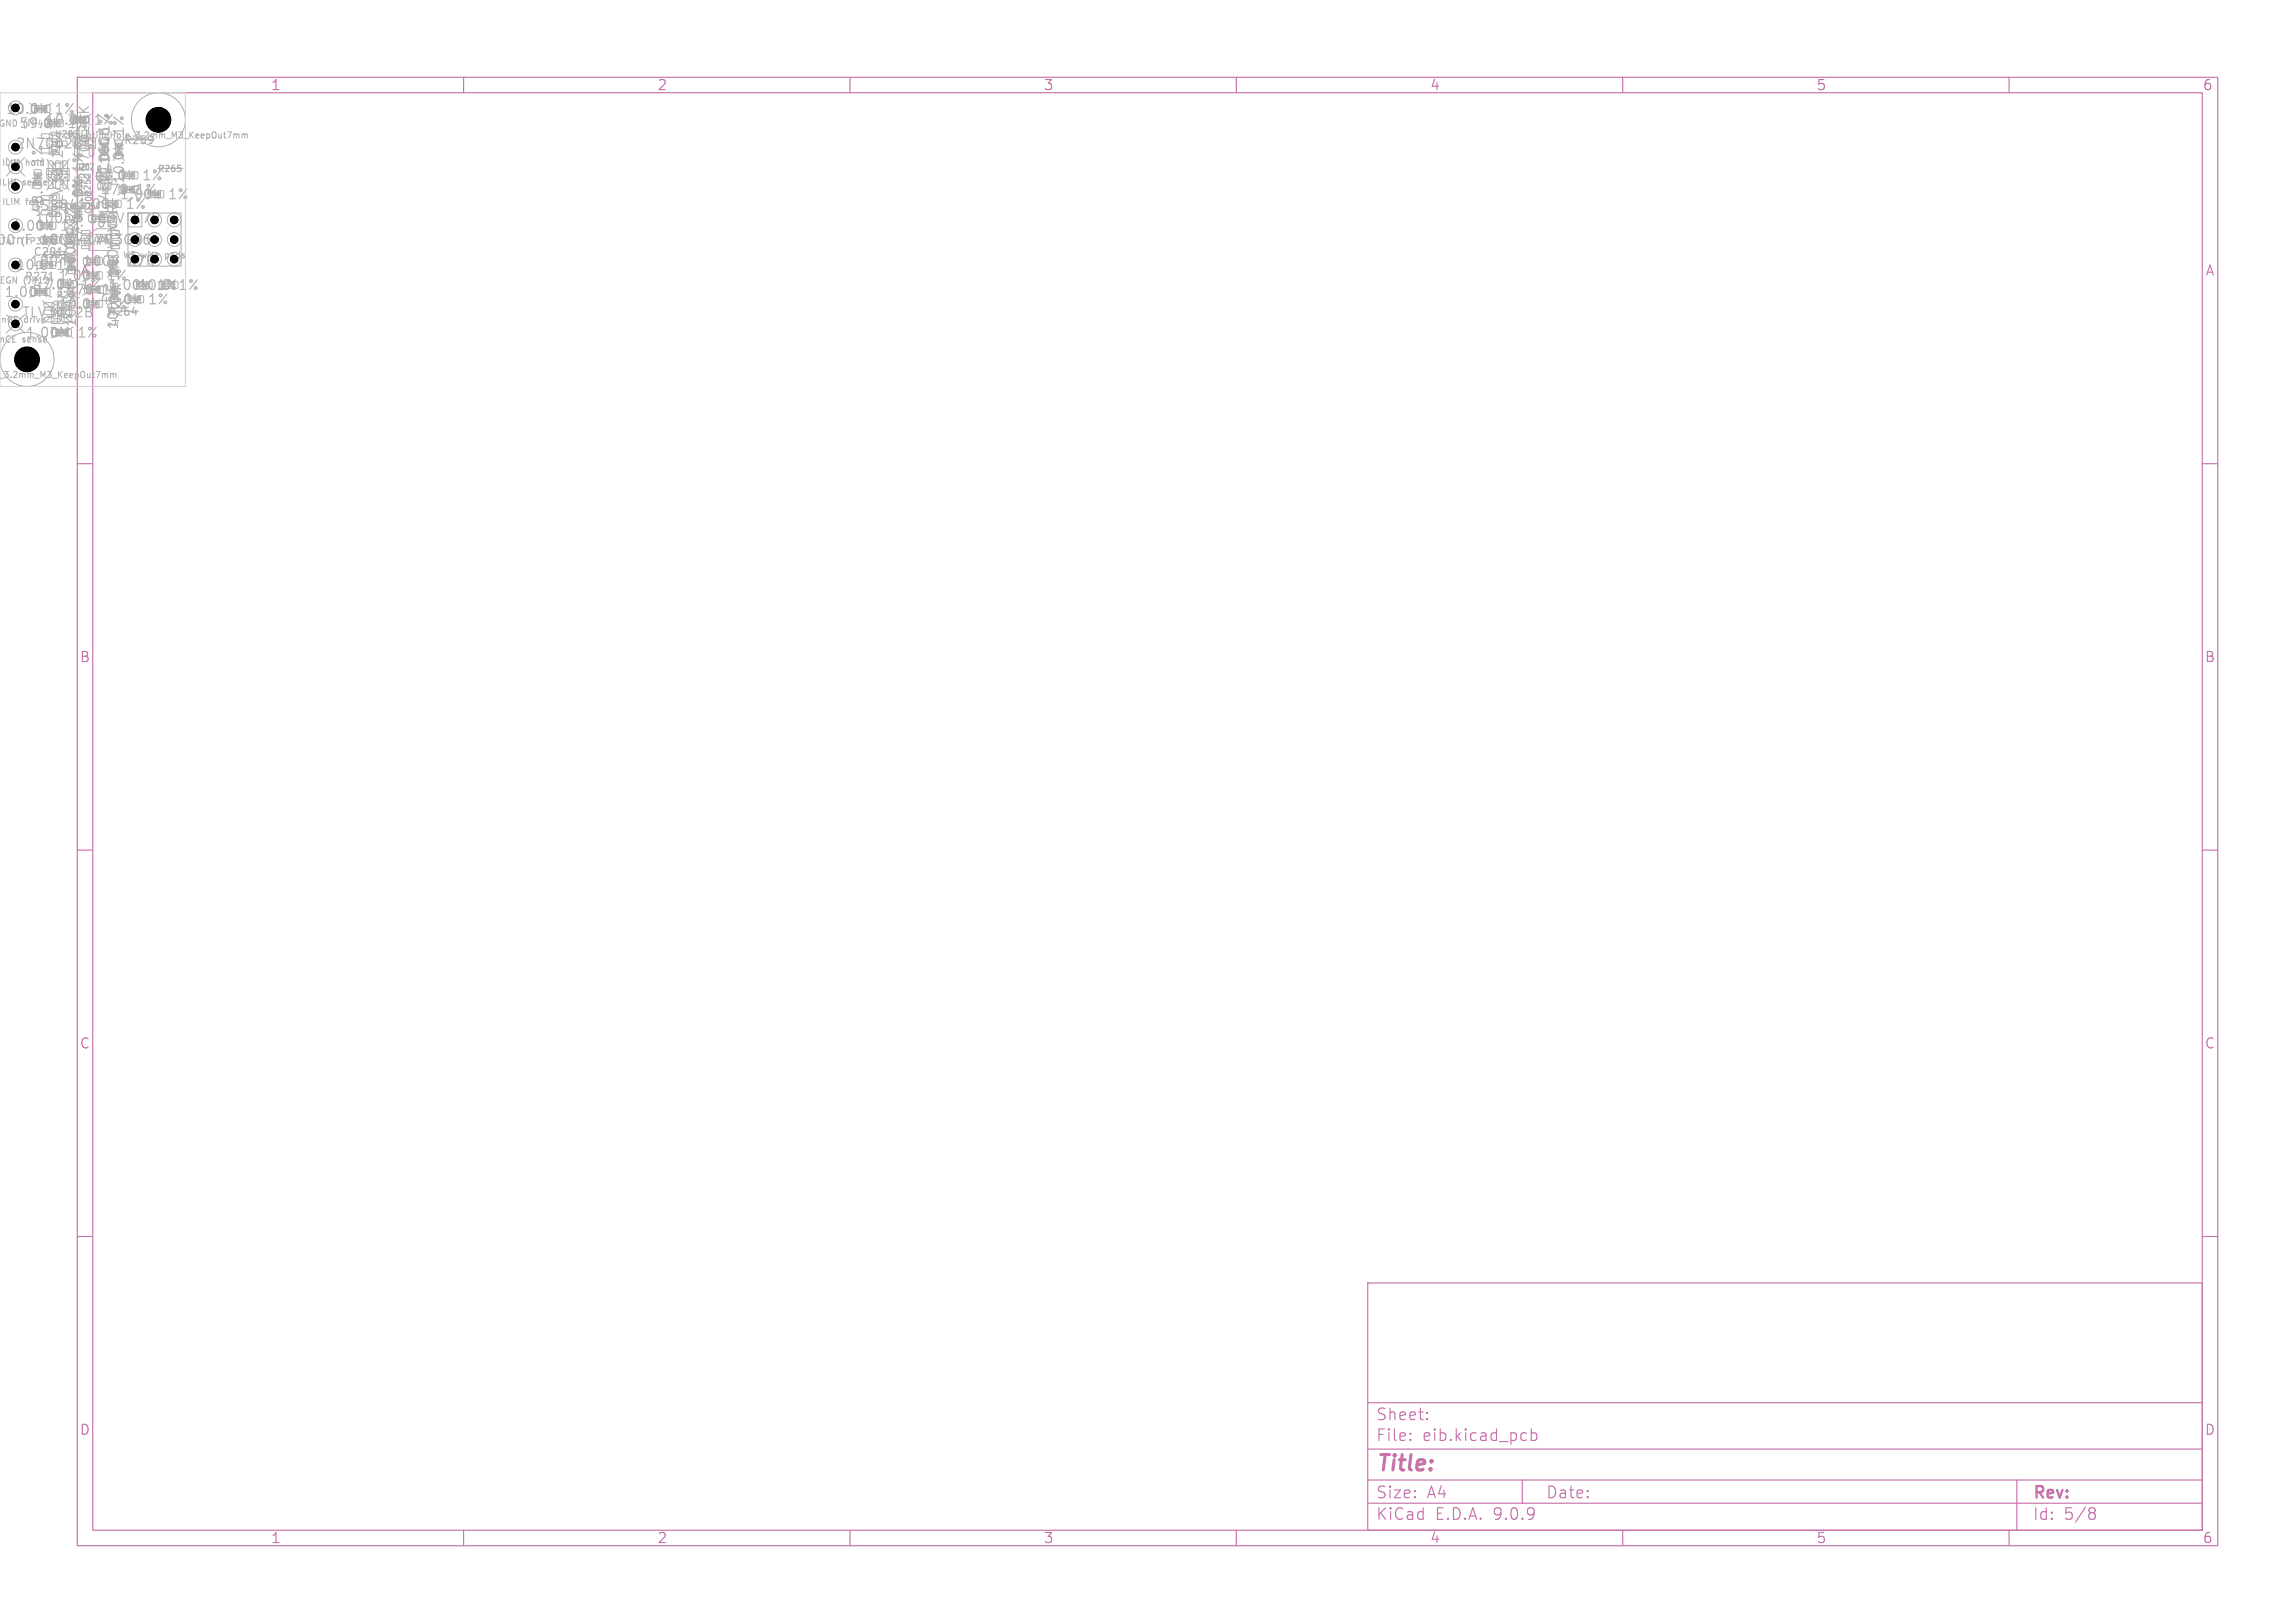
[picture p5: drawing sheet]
<svg xmlns="http://www.w3.org/2000/svg" width="297mm" height="210mm" viewBox="0 0 297 210" stroke-linecap="round" stroke-linejoin="round" font-family="sans-serif">
<defs><g id="words">
<text font-size="2.8" fill="#c872ab" x="178" y="190.9">Title:</text>
<g font-size="2.1" fill="#c872ab">
<text x="178" y="184">Sheet:</text>
<text x="178" y="186.7">File:</text>
<text x="184.1" y="186.7">eib.kicad_pcb</text>
<text x="178" y="196.9">KiCad</text>
<text x="178" y="194.1">Size:</text>
<text x="184.7" y="194.1">A4</text>
<text x="185.7" y="196.9">E.D.A.</text>
<text x="193.3" y="196.9">9.0.9</text>
<text x="200" y="194.1">Date:</text>
<text x="263" y="194.3">Rev:</text>
<text x="263" y="196.9">Id:</text>
<text x="267.1" y="196.9">5/8</text>
</g>
<g font-size="1.8" fill="#c872ab">
<text x="35" y="11.9">1</text>
<text x="85" y="11.9">2</text>
<text x="135" y="11.9">3</text>
<text x="185" y="11.9">4</text>
<text x="235" y="11.9">5</text>
<text x="285" y="11.9">6</text>
<text x="285.4" y="35.9">A</text>
<text x="10.3" y="85.9">B</text>
<text x="285.3" y="85.9">B</text>
<text x="10.3" y="135.9">C</text>
<text x="285.3" y="135.9">C</text>
<text x="10.3" y="185.9">D</text>
<text x="285.3" y="185.9">D</text>
<text x="35" y="199.9">1</text>
<text x="85" y="199.9">2</text>
<text x="135" y="199.9">3</text>
<text x="185" y="199.9">4</text>
<text x="235" y="199.9">5</text>
<text x="285" y="199.9">6</text>
</g>
<g font-size="1.8">
<text x=".7" y="14.9">10.0k</text>
<text x="2" y="19.4">2N7002BK</text>
<text x="17.4" y="29.1">X7R</text>
<text x="1.5" y="30.1">1.00k</text>
<text x="6.3" y="31.9">SN74LVC3G06</text>
<text x="16.7" y="34.6">X7R</text>
</g>
<g font-size="1.8" fill="#afafaf">
<text x="2.4" y="16.8">59.0k</text>
<text x="5.8" y="16.3">10.0k</text>
<text x="7.2" y="14.9">1%</text>
<text x="8.9" y="16.8">1%</text>
<text x="12.2" y="16.3">1%</text>
<text x="16.2" y="17.4" transform="rotate(-90 16.2 17.4)">1%</text>
<text x="5.7" y="21.3" transform="rotate(-90 5.7 21.3)">1%</text>
<text x="11.8" y="23.6" transform="rotate(-90 11.8 23.6)">2N7002BK</text>
<text x="12.1" y="23.5">47.0k</text>
<text x="16.2" y="23.9" transform="rotate(-90 16.2 23.9)">10.0k</text>
<text x="18.5" y="23.5">1%</text>
<text x="3.9" y="27.4">BSS84</text>
<text x="4.5" y="29.1">100nF</text>
<text x="5.7" y="27.7" transform="rotate(-90 5.7 27.7)">48.7k</text>
<text x="8.4" y="27.3" transform="rotate(-90 8.4 27.3)">TLV3012B</text>
<text x="9.9" y="27.2">1.00k</text>
<text x="9.9" y="28.9" transform="rotate(-90 9.9 28.9)">1%</text>
<text x="10" y="29.5" transform="rotate(-90 10 29.5)">X7R</text>
<text x="10.9" y="25.6" transform="rotate(-90 10.9 25.6)">1% 1%</text>
<text x="11" y="28.7" transform="rotate(-90 11 28.7)">47.0k</text>
<text x="11.5" y="29.1">100V</text>
<text x="12.9" y="25.4">470</text>
<text x="14.4" y="29.7" transform="rotate(-90 14.4 29.7)">SN74LVC1G061%</text>
<text x="14.4" y="24.1" transform="rotate(-90 14.4 24.1)">10.0M</text>
<text x="15.4" y="26">1.00k</text>
<text x="15.5" y="29.8" transform="rotate(-90 15.5 29.8)">X7R</text>
<text x="16.4" y="27.2">1%</text>
<text x="17.7" y="25.4">1%</text>
<text x="21.9" y="26">1%</text>
<text x="-.7" y="31.9">00nF</text>
<text x="2" y="35.1">10.0</text>
<text x="3.8" y="34.6">100nF</text>
<text x="5.3" y="31.9">100V</text>
<text x="7.4" y="35.1">1%</text>
<text x="7.9" y="30.1">1%</text>
<text x="10" y="35.4" transform="rotate(-90 10 35.4)">100V</text>
<text x="10.3" y="35.9">A</text>
<text x="10.8" y="34.6">100V</text>
<text x="11.2" y="31.9">X7R</text>
<text x="15.5" y="35.7" transform="rotate(-90 15.5 35.7)">100V</text>
<text x="15.6" y="36" transform="rotate(-90 15.6 36)">1%</text>
<text x=".5" y="38.6">1.00M</text>
<text x="2.8" y="41.3">TLV3012B</text>
<text x="4.1" y="37.6">47.0k</text>
<text x="7.4" y="38.6">1%</text>
<text x="7.5" y="36.5">1.00k</text>
<text x="7.5" y="40.2">10.0k</text>
<text x="8.4" y="38.3">470</text>
<text x="10.6" y="37.6">1% 1.00k10.0</text>
<text x="12.8" y="39.6">47.0k</text>
<text x="13.2" y="38.3">1%</text>
<text x="13.9" y="36.5">1%</text>
<text x="13.9" y="40.2">1%</text>
<text x="19.3" y="39.6">1%</text>
<text x="20.4" y="37.7">1%1%</text>
<text x="3.3" y="43.9">1.00M</text>
<text x="10" y="42.4" transform="rotate(-90 10 42.4)">100nF</text>
<text x="10.1" y="43.9">1%</text>
<text x="15.6" y="42.4" transform="rotate(-90 15.6 42.4)">47.0k</text>
</g>
<g font-size="1.4" fill="#afafaf">
<text x="16" y="18.9">R259</text>
<text x="4.3" y="33.3">C201</text>
<text x="3.1" y="36.5">R271</text>
<text x="13.9" y="41.1">R264</text>
</g>
<g font-size="1.1" fill="#afafaf">
<text x="-.7" y="16.5">AGND (TP49)</text>
<text x="7" y="18">U203</text>
<text x=".4" y="21.6">ILIM</text>
<text x="3.5" y="21.6">hold</text>
<text x="8.7" y="18.1">MountingHole_3.2mm_M3_KeepOut7mm</text>
<text x="9.7" y="22.2">U202</text>
<text x="20.3" y="22.5">R265</text>
<text x="0" y="24.2">ILIM</text>
<text x=".4" y="26.7">ILIM</text>
<text x="3.1" y="24.2">sense</text>
<text x="3.5" y="26.7">feed</text>
<text x="10.4" y="27.3">R254</text>
<text x="12.1" y="27.8" transform="rotate(-90 12.1 27.8)">C202R252</text>
<text x="15.3" y="29.7" transform="rotate(-90 15.3 29.7)">U201</text>
<text x="-.5" y="31.8">STAT (TP38)</text>
<text x="5.4" y="33.6">C203</text>
<text x="15.8" y="33.6">W5</text>
<text x="18.3" y="33.6">wire</text>
<text x="-.7" y="36.9">REGN (JP12)</text>
<text x=".3" y="41.9">nCE</text>
<text x="3.3" y="41.9">drive</text>
<text x="7.2" y="38.8">R251</text>
<text x="0" y="44.5">nCE</text>
<text x="3.1" y="44.5">sense</text>
<text x="-.8" y="49.1">3.2mm_M3_KeepOut7mm</text>
</g>
<text font-size="1.1" x="21.5" y="33.6">pads</text>
<g font-size="1" fill="#afafaf">
<text x="6" y="23.1">U203</text>
<text x="7.5" y="20.1" transform="rotate(-90 7.5 20.1)">Q201</text>
<text x="9.4" y="19.1">Q202</text>
<text x="7.5" y="28.1" transform="rotate(-90 7.5 28.1)">Q203</text>
<text x="8" y="41.9" transform="rotate(-90 8 41.9)">U204</text>
</g>
<g font-size=".8" fill="#afafaf">
<text x="17.1" y="28.9">1</text>
<text x="19.6" y="28.9">4</text>
<text x="22.2" y="28.9">8</text>
<text x="11.7" y="31.5">U201</text>
<text x="17.1" y="31.5">5</text>
<text x="17.1" y="34">7</text>
<text x="19.3" y="34">10</text>
<text x="19.6" y="31.5">2</text>
<text x="22.2" y="31.5">3</text>
<text x="22.2" y="34">9</text>
</g>
<text font-size=".7" fill="#afafaf" x="12.5" y="23.4">U202</text>
<g font-size=".6" fill="#afafaf">
<text x="4.4" y="14.4">R258</text>
<text x="6.1" y="16.2">R257</text>
<text x="9.5" y="15.8">R260</text>
<text x="13.8" y="20.2" transform="rotate(-90 13.8 20.2)">R259</text>
<text x="15.7" y="20.2" transform="rotate(-90 15.7 20.2)">R261</text>
<text x="15.8" y="23">R270</text>
<text x="5.2" y="24" transform="rotate(-90 5.2 24)">R255</text>
<text x="5.2" y="29.5">R275</text>
<text x="10.4" y="28.3" transform="rotate(-90 10.4 28.3)">R254</text>
<text x="10.4" y="25" transform="rotate(-90 10.4 25)">R252</text>
<text x="11.8" y="28.5">C202</text>
<text x="13.6" y="26.7">R250</text>
<text x="15.8" y="24.8">R265</text>
<text x="19.1" y="25.4">R266</text>
<text x="5.2" y="34.6">R276</text>
<text x="5.6" y="31.3">C205</text>
<text x="9.4" y="31.7" transform="rotate(-90 9.4 31.7)">R271</text>
<text x="9.5" y="35" transform="rotate(-90 9.5 35)">C203</text>
<text x="11.2" y="35.9">R251</text>
<text x="11.2" y="34.1">C201</text>
<text x="14.9" y="35.4" transform="rotate(-90 14.9 35.4)">C204</text>
<text x="4.4" y="38.1">R262</text>
<text x="7.8" y="37.1">R267</text>
<text x="11.2" y="39.6">R274</text>
<text x="11.3" y="37.8">R264</text>
<text x="15.1" y="38.7" transform="rotate(-90 15.1 38.7)">R268</text>
<text x="16.5" y="39">R269</text>
<text x="17.6" y="37.2">R253</text>
<text x="21" y="37.2">R273</text>
<text x="7.2" y="43.3">R263</text>
</g>
</g></defs>
<g fill="none" stroke="#c872ab" stroke-width=".15">
<path d="M10 10h277v190h-277zM12 12h273v186h-273zM60 10v2M110 10v2M160 10v2M210 10v2M260 10v2M10 60h2M285 60h2M10 110h2M285 110h2M10 160h2"/>
<path d="M177 166h108v32h-108zM285 160h2M60 198v2M110 198v2M160 198v2M177 194.5h108M177 191.5h108M177 187.5h108M177 181.5h108M182.5 186.3h.1l-.1 .1M182.5 186.3v.1M182.5 185.5v.1"/>
<path d="M182.5 185.5h.1l-.1 .1M184.7 183.6v.1M184.7 183.6h-.1l.1 .1M184.7 182.8v.1M184.7 182.8h-.1l.1 .1M197 191.5v3M197.4 185.4l.1 .1M197.5 186.3l-.1 .1M198.2 184.9v1.5M198.2 185.5l.4-.1 .3 .3v.4l-.2 .2-.1 .1-.4-.1M210 198v2M260 198v2"/>
<path d="M261 191.5v6.5M270.6 195.1l.4 .1a.31 .31 0 0 1 .2 .3 .31 .31 0 0 1-.3 .2M270.6 195.7h.3M270.9 195.7l.2 .2 .1 .4-.3 .3h-.3"/>
</g>
<g fill="none" stroke="#afafaf" stroke-width=".15">
<path d="M5.5 14.2l.3 .5M7.1 17.3h3.2M10.2 13.8l.7 .7M11.5 13.8l-.8 .6M15.9 18.8l-.4 .3M16.1 18.1h3.9M5.4 22.6l-.4 .4M5.5 32.9h3.2M6 37.1v1.3M6.2 29.3l.4 .5M8 32.5h.5M10.7 30.3l-.3 .9h.8"/>
<path d="M12.2 35.7l.4 .5M12.2 39.4l.4 .5M16.8 22.8l.4 .5M17.6 38.8l.3 .5M18.9 30.8h.2l.3 .2M19 30.3h.3M19.4 31.3l-.1 .2-.4 .1M20.4 21.8h3.2M23 21.4h.4M23.3 21.7l.1 .1-.1 .4M8.3 43.2l.4-.9v1.3M11.8 40.7l-.2 .3"/>
<path d="M14 40.3h3.9M17.1 40.5h.6"/>
</g>
<g fill="none" stroke="#afafaf" stroke-width=".13">
<path d="M3.8 13.4l2.9 1.4M4.5 13.7h1.6v.8h-1.6zM4.5 14.1h1.6M5.4 17.3h1.3l.1 .2v.3l-.1 .1h-1.3l-.1-.1zM5.8 13.7h.6v.8h-.6zM5.9 13.9h.1M5.9 14.1v.1M6 13.9v.1M6 14h-.1M6.7 17.1h1v2.9h-1.3v-2.6zM6.7 13.4l-2.9 1.4M8.9 14.8l2.9 1.4"/>
<path d="M9.4 17.9h2.9v1.3h-2.5l-.4-.3zM9.7 18.8l.4-.1 .1 .1v1.3v.1h-.4l-.1-.1zM11.8 14.8l-2.9 1.4M12.8 17.9l1.4 2.9M14.2 17.9l-1.4 2.9M14.7 17.9l1.4 2.9M15 18.2h.8v.6h-.8zM15 18.5h.8v1.6h-.8zM15.4 18.5v1.6M15.6 18.6v.3M16.1 17.9l-1.4 2.9M29.4 17.1h.5l-.3 .8"/>
<path d="M30.3 17.3v.6M30.3 17.4l.2-.1 .1 .1M30.6 17.4l.1-.1 .2 .1v.5M30.6 17.4v.5M31.3 17.4l.2-.1 .2 .1M31.3 17.3v.6M31.7 17.4l.1-.1 .2 .1v.5M31.7 17.4v.5M.8 20.4l2.4 2.4M3.2 20.4l-2.4 2.4M3.8 37.1l2.9 1.4M4.5 22h.8v.7h-.8z"/>
<path d="M4.5 22.4h.8v1.6h-.8zM4.8 22.5h.2M5.4 25.3h1.3l.1 .2v.3l-.1 .1h-1.3l-.1-.1zM5.5 38.9l4 3M5.7 39.2h1.2l.1 .1v.4l-.1 .1-1.1-.1-.1-.1zM6 20.6l3 4M6 21.8h2.9v1.6h-2.5l-.4-.4zM6.1 22.6h2.8M6.3 23.1h.4l.1 .1v1.1v.1h-.4l-.1-.1zM6.3 20.8h.4l.1 .1v1.1v.1h-.4l-.1-.1zM6.7 25.1h1v2.9h-1.3v-2.6zM6.7 39.4l.4-.4h1.2v2.9h-1.6z"/>
<path d="M6.7 37.1l-2.9 1.4M7.4 38.9v2.9M7.9 36.4h1.6v.8h-1.6zM8.5 32.7l1.4 2.9M9 20.6l-3 4M9.2 36.4h.6v.8h-.6zM9.5 38.9l-4 3M9.9 32.7l-1.4 2.9M10.5 29.8h1.1v.4h-1.1zM10.7 36.8l2.9 1.4M11.2 35.2h1.6v.8h-1.6zM11.2 38.9h1.6v.8h-1.6z"/>
<path d="M12.5 35.2h.7v.8h-.7zM12.5 29.6l-1 .7M13.6 36.8l-2.9 1.4M13.9 33.1l1.4 2.9M14.5 29.6v2.8h-3M15.2 23.8l2.9 1.4M15.3 33.1l-1.4 2.9M15.8 22.3h1.6v.8h-1.6zM16.6 27.6h6.8v6.8h-6.8zM16.6 27.6h1.8v1.8h-1.8zM16.6 38.3h1.6v.8h-1.6zM17.1 24.1h.7v.8h-.7z"/>
<path d="M17.1 22.3h.7v.8h-.7zM17.3 22.5v.3M17.9 38.3h.6v.8h-.6zM18 38.6l.1 .1M18.1 23.8l-2.9 1.4M18.1 38.7l-.1 .1M18.1 38.7h-.1M20.5 24.7h.6v.8h-.6zM.8 40.7l2.4 2.4M3.2 40.7l-2.4 2.4M6.6 42.3l2.9 1.4M7.2 42.6h1.6v.8h-1.6z"/>
<path d="M7.3 43h1.5M8.5 42.6h.7v.8h-.7zM8.7 43v.2M8.7 42.8l-.1 .2M9.5 42.3l-2.9 1.4M12.4 48.1h.5l-.3 .8M13.3 48.3v.6M13.3 48.4l.2-.1 .1 .1M13.6 48.4l.1-.1 .2 .1v.5M13.6 48.4v.5M14.3 48.4l.2-.1 .2 .1M14.3 48.3v.6"/>
<path d="M14.7 48.4l.1-.1 .2 .1v.5M14.7 48.4v.5"/>
<circle cx="2" cy="19" r=".9"/>
<circle cx="20.5" cy="15.5" r="3.5"/>
<circle cx="20.5" cy="15.5" r="1.6"/>
<circle cx="2" cy="21.6" r=".9"/>
<circle cx="2" cy="24.1" r=".9"/>
<circle cx="2" cy="34.3" r=".9"/>
<circle cx="2" cy="39.4" r=".9"/>
<circle cx="17.5" cy="33.5" r=".9"/>
<circle cx="20" cy="33.5" r=".9"/>
<circle cx="20" cy="31" r=".9"/>
<circle cx="22.5" cy="33.5" r=".9"/>
<circle cx="22.5" cy="31" r=".9"/>
<circle cx="22.5" cy="28.5" r=".9"/>
<circle cx="2" cy="41.9" r=".9"/>
<circle cx="3.5" cy="46.5" r="1.6"/>
<circle cx="3.5" cy="46.5" r="3.5"/>
</g>
<path d="M0 12h24v38h-24z" fill="none" stroke="#d0d2cd" stroke-width=".13"/>
<g fill="#000" stroke="#000" stroke-width=".13">
<circle cx="20.5" cy="15.5" r="1.6"/>
<circle cx="2" cy="34.3" r=".5"/>
<circle cx="2" cy="39.4" r=".5"/>
<circle cx="2" cy="21.6" r=".5"/>
<circle cx="2" cy="24.1" r=".5"/>
<circle cx="20" cy="31" r=".5"/>
<circle cx="22.5" cy="28.5" r=".5"/>
<circle cx="22.5" cy="31" r=".5"/>
<circle cx="2" cy="41.9" r=".5"/>
<circle cx="3.5" cy="46.5" r="1.6"/>
</g>
<use href="#words"/>
</svg>
